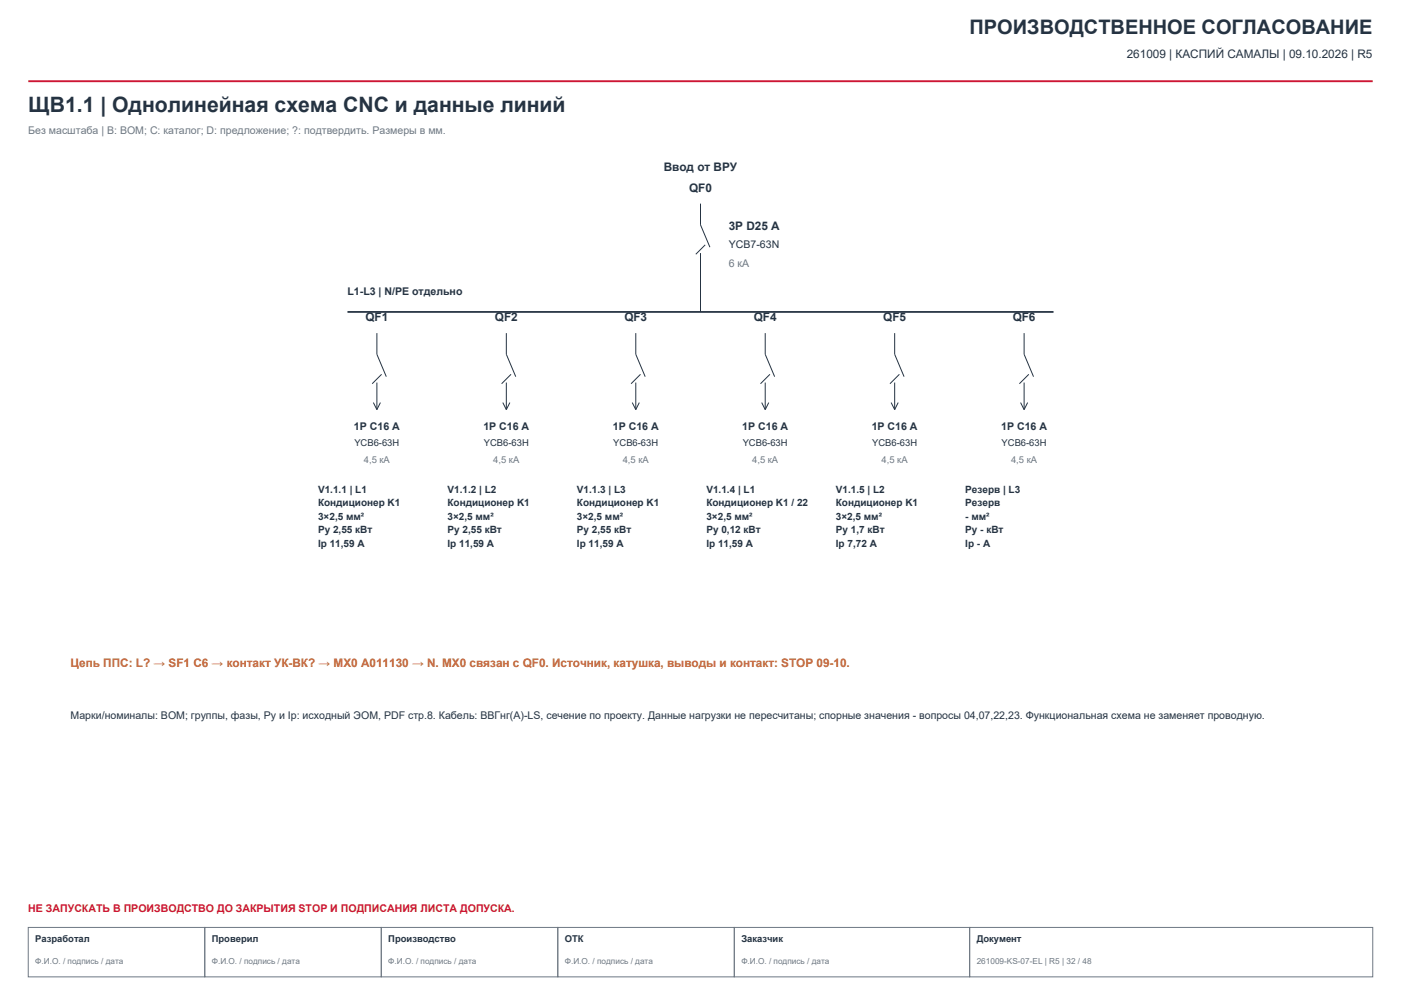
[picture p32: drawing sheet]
<svg xmlns="http://www.w3.org/2000/svg" width="420mm" height="297mm" viewBox="0 0 420 297" stroke-linecap="round" stroke-linejoin="round" font-family="sans-serif">
<defs><g id="words">
<text font-size="6.3" fill="#253342" x="8.5" y="33.5">ЩВ1.1 | Однолинейная схема CNC и данные линий</text>
<text font-size="6" fill="#253342" x="290.7" y="10.2">ПРОИЗВОДСТВЕННОЕ СОГЛАСОВАНИЕ</text>
<g font-size="3.5" fill="#253342">
<text x="337.8" y="17.3">261009 | КАСПИЙ САМАЛЫ | 09.10.2026 | R5</text>
<text x="199" y="51.2">Ввод от ВРУ</text>
<text x="206.6" y="57.5">QF0</text>
<text x="218.5" y="68.8">3P D25 A</text>
<text x="109.6" y="96.3">QF1</text>
<text x="148.4" y="96.3">QF2</text>
<text x="187.2" y="96.3">QF3</text>
<text x="226" y="96.3">QF4</text>
<text x="264.8" y="96.3">QF5</text>
<text x="303.6" y="96.3">QF6</text>
</g>
<text font-size="3.5" fill="#b56918" x="21.2" y="200">Цепь ППС: L? → SF1 C6 → контакт УК-ВК? → MX0 A011130 → N. MX0 связан с QF0. Источник, катушка, выводы и контакт: STOP 09-10.</text>
<g font-size="3.2" fill="#6d7884">
<text x="8.5" y="40.2">Без масштаба | B: BOM; C: каталог; D: предложение; ?: подтвердить. Размеры в мм.</text>
<text x="218.5" y="80.1">6 кА</text>
</g>
<g font-size="3.2" fill="#253342">
<text x="218.5" y="74.4">YCB7-63N</text>
<text x="104.2" y="88.5">L1-L3 | N/PE отдельно</text>
<text x="106.1" y="128.8">1P C16 A</text>
<text x="144.9" y="128.8">1P C16 A</text>
<text x="183.7" y="128.8">1P C16 A</text>
<text x="222.5" y="128.8">1P C16 A</text>
<text x="261.3" y="128.8">1P C16 A</text>
<text x="300.1" y="128.8">1P C16 A</text>
<text x="21.2" y="215.5">Марки/номиналы: BOM; группы, фазы, Py и Ip: исходный ЭОМ, PDF стр.8. Кабель: ВВГнг(А)-LS, сечение по проекту. Данные нагрузки не пересчитаны; спорные значения - вопросы 04,07,22,23. Функциональная схема не заменяет проводную.</text>
</g>
<text font-size="3.2" fill="#cd1634" x="8.5" y="273.4">НЕ ЗАПУСКАТЬ В ПРОИЗВОДСТВО ДО ЗАКРЫТИЯ STOP И ПОДПИСАНИЯ ЛИСТА ДОПУСКА.</text>
<g font-size="3" fill="#253342">
<text x="95.3" y="147.6">V1.1.1 | L1</text>
<text x="134.2" y="147.6">V1.1.2 | L2</text>
<text x="173" y="147.6">V1.1.3 | L3</text>
<text x="211.8" y="147.6">V1.1.4 | L1</text>
<text x="250.6" y="147.6">V1.1.5 | L2</text>
<text x="289.4" y="147.6">Резерв | L3</text>
<text x="95.3" y="151.7">Кондиционер K1</text>
<text x="95.3" y="155.7">3×2,5 мм²</text>
<text x="134.2" y="151.7">Кондиционер K1</text>
<text x="134.2" y="155.7">3×2,5 мм²</text>
<text x="173" y="151.7">Кондиционер K1</text>
<text x="173" y="155.7">3×2,5 мм²</text>
<text x="211.8" y="151.7">Кондиционер K1 / 22</text>
<text x="211.8" y="155.7">3×2,5 мм²</text>
<text x="250.6" y="151.7">Кондиционер K1</text>
<text x="250.6" y="155.7">3×2,5 мм²</text>
<text x="289.4" y="151.7">Резерв</text>
<text x="289.4" y="155.7">- мм²</text>
<text x="95.3" y="159.8">Py 2,55 кВт</text>
<text x="134.2" y="159.8">Py 2,55 кВт</text>
<text x="173" y="159.8">Py 2,55 кВт</text>
<text x="211.8" y="159.8">Py 0,12 кВт</text>
<text x="250.6" y="159.8">Py 1,7 кВт</text>
<text x="289.4" y="159.8">Py - кВт</text>
<text x="95.3" y="163.8">Ip 11,59 A</text>
<text x="134.2" y="163.8">Ip 11,59 A</text>
<text x="173" y="163.8">Ip 11,59 A</text>
<text x="211.8" y="163.8">Ip 11,59 A</text>
<text x="250.6" y="163.8">Ip 7,72 A</text>
<text x="289.4" y="163.8">Ip - A</text>
</g>
<g font-size="2.8" fill="#253342">
<text x="106.2" y="133.7">YCB6-63H</text>
<text x="145" y="133.7">YCB6-63H</text>
<text x="183.9" y="133.7">YCB6-63H</text>
<text x="222.7" y="133.7">YCB6-63H</text>
<text x="261.5" y="133.7">YCB6-63H</text>
<text x="300.3" y="133.7">YCB6-63H</text>
<text x="10.6" y="282.2">Разработал</text>
<text x="63.5" y="282.2">Проверил</text>
<text x="116.4" y="282.2">Производство</text>
<text x="169.3" y="282.2">ОТК</text>
<text x="222.2" y="282.2">Заказчик</text>
<text x="292.8" y="282.2">Документ</text>
</g>
<g font-size="2.8" fill="#6d7884">
<text x="109.1" y="138.6">4,5 кА</text>
<text x="147.9" y="138.6">4,5 кА</text>
<text x="186.7" y="138.6">4,5 кА</text>
<text x="225.5" y="138.6">4,5 кА</text>
<text x="264.3" y="138.6">4,5 кА</text>
<text x="303.1" y="138.6">4,5 кА</text>
</g>
<g font-size="2.5" fill="#6d7884">
<text x="10.6" y="288.9">Ф.И.О. / подпись / дата</text>
<text x="63.5" y="288.9">Ф.И.О. / подпись / дата</text>
<text x="116.4" y="288.9">Ф.И.О. / подпись / дата</text>
<text x="169.3" y="288.9">Ф.И.О. / подпись / дата</text>
<text x="222.2" y="288.9">Ф.И.О. / подпись / дата</text>
<text x="292.8" y="288.9">261009-KS-07-EL | R5 | 32 / 48</text>
</g>
</g></defs>
<path d="M8.5 24.3h403" fill="none" stroke="#cd1634" stroke-width=".56"/>
<path d="M8.5 278h52.9v14.8h-52.9zM61.4 278h52.9v14.8h-52.9zM114.3 278h52.9v14.8h-52.9zM167.2 278h52.9v14.8h-52.9zM220.1 278h70.6v14.8h-70.6zM290.7 278h120.8v14.8h-120.8z" fill="none" stroke="#6d7884" stroke-width=".3"/>
<g fill="none" stroke="#253342" stroke-width=".3">
<path d="M210 61v6.4l2.8 6.7M210 75.8v17.7M211.4 73.4l-2.8 2.8M113 99.8v6.4l2.8 6.7M151.8 99.8v6.4l2.8 6.7M190.6 99.8v6.4l2.8 6.7M229.4 99.8v6.4l2.8 6.7M268.2 99.8v6.4l2.8 6.7M307 99.8v6.4l2.8 6.7M113 114.7v8.1M114.4 112.2l-2.8 2.8M151.8 114.7v8.1"/>
<path d="M153.2 112.2l-2.8 2.8M190.6 114.7v8.1M192 112.2l-2.8 2.8M229.4 114.7v8.1M230.8 112.2l-2.8 2.8M268.2 114.7v8.1M269.6 112.2l-2.8 2.8M307 114.7v8.1M308.4 112.2l-2.8 2.8M111.9 120.6l1.1 2.2M114 120.6l-1 2.2M150.7 120.6l1.1 2.2"/>
<path d="M152.9 120.6l-1.1 2.2M189.5 120.6l1.1 2.2M191.7 120.6l-1.1 2.2M228.3 120.6l1.1 2.2M230.5 120.6l-1.1 2.2M267.1 120.6l1.1 2.2M269.3 120.6l-1.1 2.2M306 120.6l1 2.2M308.1 120.6l-1.1 2.2"/>
</g>
<path d="M104.2 93.5h211.6" fill="none" stroke="#253342" stroke-width=".53"/>
<use href="#words"/>
</svg>
